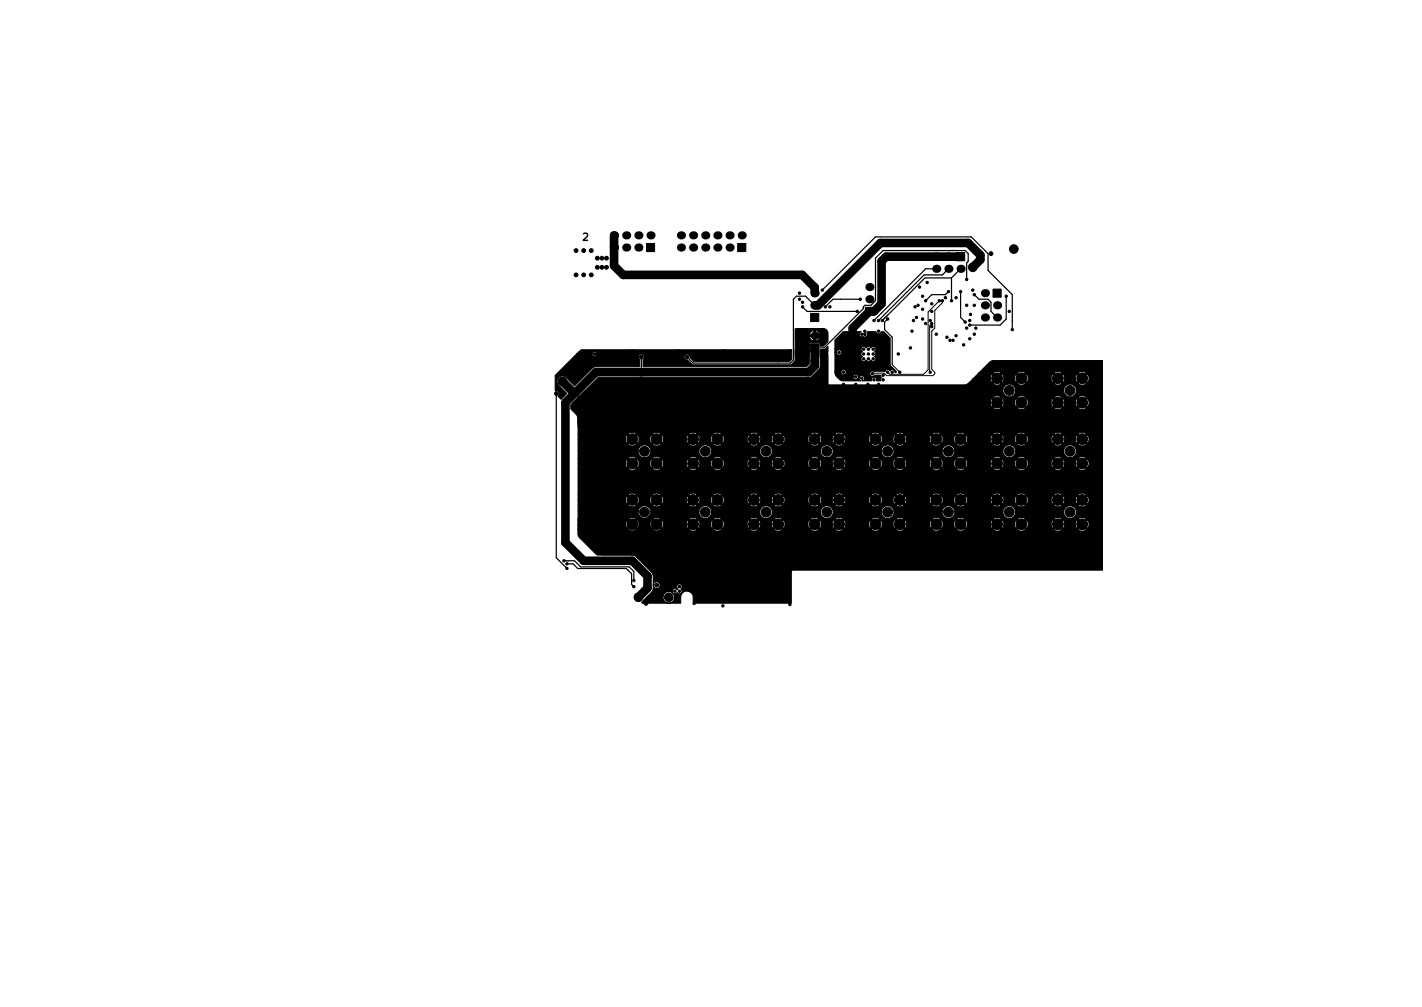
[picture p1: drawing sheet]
<svg xmlns="http://www.w3.org/2000/svg" width="297mm" height="210mm" viewBox="0 0 297 210" stroke-linecap="round" stroke-linejoin="round" font-family="sans-serif">
<defs><g id="words">
<text font-size="2.1" x="121.7" y="50.3">2</text>
</g></defs>
<g fill="#000" stroke="#000" stroke-width=".21">
<path d="M135 50.8h1.7v1.7h-1.7zM154.1 50.8h1.7v1.7h-1.7zM199.8 52.7h1.7v1.7h-1.7zM116 78.3l4.5-4.4h3.2a.48 .48 0 0 0 .6 .5 .48 .48 0 0 0 .2-.8 .48 .48 0 0 0-.8 .2l-3.2 .1 .6-.7 .7-.2h43.6v2l-.4 .5h-20.1l-.8-.8a.63 .63 0 0 0-.6-.8 .63 .63 0 0 0-.6 .7 .63 .63 0 0 0 .7 .6l1.2 1h20.3l1-.9v-2.3h3v3l-.7 .6h-34.1v-1.5a.63 .63 0 0 0 .2-1 .63 .63 0 0 0-1 0 .63 .63 0 0 0 .1 1v1.5l-9.6 .1-4 3.9-1.9-1.9-.5-.2-.6 .1-.6 .6v.9l2 2.1-1.2 1.2-.6-.7a.64 .64 0 0 0 .2-.8 .64 .64 0 0 0-.8-.3zM169.3 71.8h1.7v1.7h-1.7zM169.3 65.4h1.7v1.7h-1.7zM119.5 84.3l5.4-5.5h44.2l.6-.3 1.5-1.6 .1-3.9a1.29 1.29 0 0 1 1.7 1.2v8.9a1.2 1.2 0 0 1-1.2 1.2zM166.1 68.7l5.8-.1a1.01 1.01 0 0 1 1.1 1v1.7l-1 1h-.7v-.6l-.2-.1-2 .1v2.8h-2.4l-.6-.2v-3.9h3l.3 .6 .4 .2 .2-.1v-.8h.4v.8l.1 .1 .4-.2 .3-.6v-.1l-5.1 .1v-.7h3v.2h.9v-.8h.4v.8h.8a1.1 1.1 0 0 0-1-.9 1.1 1.1 0 0 0-1.1 .7h-3zM171.3 73h1l.7-.7v1a1.29 1.29 0 0 1-1.7 1.2zM176.1 69.2l3.8 .1a.58 .58 0 0 0-.4 .8 .58 .58 0 0 0 .9 .2 .61 .61 0 0 0 .7-.2 .61 .61 0 0 0 0-.7l.1-.2 1.8 .1a.55 .55 0 0 0 .5 .4 .55 .55 0 0 0 .6-.5h.5l1.3 1.4 .1 5.6 1.2 1.3v.3l-.3-.1a.55 .55 0 0 0-.4-.5 .55 .55 0 0 0-.6 .2l-.1-.1a.55 .55 0 0 0-.9 .3l-2.5-.1a.55 .55 0 0 0-.7 .3 .55 .55 0 0 0 .3 .7 .55 .55 0 0 0 .7-.2h1.2l.3 .5-.3 .3 .1 .4h-.9a.55 .55 0 0 0-.5-.7 .55 .55 0 0 0-.5 .7h-1.9a.55 .55 0 0 0 .3-.8 .55 .55 0 0 0-.9 0 .55 .55 0 0 0 .3 .8h-4l-.4-.2-.8-.7h3.5a.55 .55 0 0 0 .7 .6 .55 .55 0 0 0 .2-.9 .55 .55 0 0 0-.9 .2v.1h-3.5l-.2-.3-.1-.6h1.3a.55 .55 0 0 0 .7 .5 .55 .55 0 0 0 .2-.9 .55 .55 0 0 0-.9 .3l-1.3 .1v-4.2h.3a.55 .55 0 0 0 .8 .6 .55 .55 0 0 0 .1-.9 .55 .55 0 0 0-.9 .2l-.3 .1v-.6h5.5l.2 .5a.55 .55 0 0 0-.3 .5 .55 .55 0 0 0 .4 .5 .55 .55 0 0 0-.2 .9 .55 .55 0 0 0 .9-.2l.1 .2a.55 .55 0 0 0 .9-.2 .55 .55 0 0 0 .9 .2 .55 .55 0 0 0-.2-.9l.2-.1a.55 .55 0 0 0-.2-.9 .55 .55 0 0 0 .2-.9 .55 .55 0 0 0-.9 .2l-.1-.1a.55 .55 0 0 0-.9 .1l-.1-.1a.55 .55 0 0 0-.6-.2 .55 .55 0 0 0-.3 .5h-5.5v-1.9zM180.8 64.2h1.7v1.7h-1.7zM207.4 60.4h1.7v1.7h-1.7z"/>
<path d="M120.9 82.9h1a1.2 1.2 0 0 1 1.2 1.2v3.8a1.2 1.2 0 0 1-1.1 1.2 1.2 1.2 0 0 1-1.3-1.1v-.8l-.2-.5-1.3-1.3v-.9zM120.7 83l1.5-1.4h4.6a1.2 1.2 0 0 1 1.1 1.4l-.8 5.3-.3 .5-.7 .4-3.9 .8a1.2 1.2 0 0 1-1.5-1.1zM121 107.8l.5-.4 .4-.1h11.5a1.33 1.33 0 0 0 1.2 1 1.33 1.33 0 0 0 1.3-1h.9a1.16 1.16 0 0 1 1.2 1.1 1.15 1.15 0 0 0-1.7 0l1.1 1.1-1.1 1a1.15 1.15 0 0 0 1.7 0v8.5a1.25 1.25 0 0 1-1.5 1.2l-.4-.8-3.4-3.3-.6-.2h-7.4l-3.6-3.6-.3-.6v-1.2h10.4a1.15 1.15 0 0 0 1.7 0l-.8-.8-.9 .8h-10.4v-.9h9.9l.1 .5 .2 .2 .9-.8h.4l.8 .8 .2-.1 .2-.6h2.2l.2 .5 .2 .2 .8-.8-.8-.9-.3 .4-.1 .6h-2.2l-.1-.8-.3-.2-.8 .9h-.4l-.9-.9-.3 .4v.6h-9.9v-1.2h10.4l.9 .9 .8-.9a1.15 1.15 0 0 0-1.7 0h-10.4zM133.9 117.2l7.8-.9 .6 .2 3.2 2.3 .2 .6v.5l-1.2 3.9-.5-.3-.5-.1-.9 .4-.4 .7v1.4h-8.1v-.2l1.1-1.1h3.3a1.21 1.21 0 0 0 1.6 1.2 1.21 1.21 0 0 0 .4-2 1.21 1.21 0 0 0-2 .6v.2h-3.3l1.1-1.2h4.1a.55 .55 0 0 0 .4 .6 .55 .55 0 0 0 .6-.3 .55 .55 0 0 0 .9 .1 .55 .55 0 0 0-.1-.8 .55 .55 0 0 0 .1-.9 .55 .55 0 0 0-.8 0 .55 .55 0 0 0 .1 .9l-.2 .1a.55 .55 0 0 0-.6-.2 .55 .55 0 0 0-.4 .5h-4.1l.2-1.3a.7 .7 0 0 0 .9 .7 .7 .7 0 0 0 .2-1.1 .7 .7 0 0 0-1.1 .3v.1v-1.8l-.2-.7zM121.1 85l.9-.8h84.9l.1 .5 .2 .2 .9-.8h.4l.8 .8 .2-.1 .2-.6h2.2l.2 .5 .2 .2 .8-.8h.5l.8 .8 .2-.1 .2-.6h4.8l.1 .5 .2 .2 .9-.8h.4l.8 .8 .2-.1 .2-.6h2.2l.2 .5 .2 .2 .8-.8h.5l.8 .8 .3-.4v-.8l-.3-.5-.8 .9h-.5l-.8-.9-.3 .4-.1 .6h-2.2l-.1-.8-.3-.2-.8 .9h-.4l-.9-.9-.3 .4v.6h-4.8l-.2-.8-.2-.2-.8 .9h-.5l-.8-.9-.3 .4-.1 .6h-2.2l-.1-.8-.3-.2-.8 .9h-.4l-.9-.9-.3 .4v.6h-84.9l1.1-1.2h84.3l.9 .9 .8-.9h3.4l.9 .9 .8-.9h5.9l.9 .9 .8-.9h3.4l.9 .9 .8-.9-.4-.3-.5-.1-.6 .2-.2 .2h-3.4a1.15 1.15 0 0 0-1.7 0h-5.9l-.4-.3-.5-.1-.6 .2-.2 .2h-3.4a1.15 1.15 0 0 0-1.7 0h-84.3l1.6-1.6h84.8v.3a1.33 1.33 0 0 0 1.5 1.2 1.33 1.33 0 0 0 1.1-1.5h10.1v.3a1.33 1.33 0 0 0 2 1 1.33 1.33 0 0 0 0-2.3 1.33 1.33 0 0 0-2 1h-10.1v-.3a1.33 1.33 0 0 0-1.4-.9 1.33 1.33 0 0 0-1.2 1.2h-84.8l.9-.8 .7-.2h75.1l.9-.3h5.1a1.15 1.15 0 0 0 1.7 0h3.4l.4 .2 .6 .1 .5-.1 .2-.2h5.9a1.15 1.15 0 0 0 1.7 0h3.4l.4 .2 .6 .1 .5-.1 .2-.2-.8-.9-.9 .9h-3.4l-.8-.9-.9 .9h-5.9l-.8-.9-.9 .9h-3.4l-.8-.9-.9 .9h-5.1l.9-1h3.7l.1 .5 .2 .2 .9-.8h.4l.8 .8 .2-.1 .2-.6h2.2l.2 .5 .2 .2 .8-.8h.5l.8 .8 .2-.1 .2-.6h4.8l.1 .5 .2 .2 .9-.8h.4l.8 .8 .2-.1 .2-.6h2.2l.2 .5 .2 .2 .8-.8h.5l.8 .8a1.15 1.15 0 0 0 0-1.7l-.8 .9h-.5l-.8-.9-.3 .4-.1 .6h-2.2l-.1-.7-.3-.3-.8 .9h-.4l-.9-.9-.3 .4v.6h-4.8l-.2-.7-.2-.3-.8 .9h-.5l-.8-.9-.3 .4-.1 .6h-2.2l-.1-.7-.3-.3-.8 .9h-.4l-.9-.9-.3 .4v.6h-3.7l1.2-1.2h3l.9 .9 .8-.9h3.4l.9 .9 .8-.9h5.9l.9 .9 .8-.9h3.4l.9 .9 .8-.9a1.15 1.15 0 0 0-1.7 0h-3.4l-.4-.3h-.5l-.6 .1-.2 .2h-5.9a1.15 1.15 0 0 0-1.7 0h-3.4l-.4-.3h-.5l-.6 .1-.2 .2h-3l2.3-2.3 .6-.3h23v43.7h-64.7l-.3 .4v6.5h-20.5l-.1-1.7-.5-.6-.6-.2v-4.8l-.2-.5-.9-.9-.8-.2h-8l-1-.9-.6-.2h-6.4l-4.5-3.6-.4-.5v-.4v-.9h10.4l.4 .3 .6 .1 .5-.1 .2-.3h3.4a1.15 1.15 0 0 0 1.7 0h5.9l.4 .3 .6 .1 .5-.1 .2-.3h3.4a1.15 1.15 0 0 0 1.7 0h5.9l.4 .3 .6 .1 .5-.1 .2-.3h3.4a1.15 1.15 0 0 0 1.7 0h5.9l.4 .3 .6 .1 .5-.1 .2-.3h3.4a1.15 1.15 0 0 0 1.7 0h5.9l.4 .3 .6 .1 .5-.1 .2-.3h3.4a1.15 1.15 0 0 0 1.7 0h5.9l.4 .3 .6 .1 .5-.1 .2-.3h3.4a1.15 1.15 0 0 0 1.7 0h5.9l.4 .3 .6 .1 .5-.1 .2-.3h3.4a1.15 1.15 0 0 0 1.7 0h5.9l.4 .3 .6 .1 .5-.1 .2-.3h3.4a1.15 1.15 0 0 0 1.7 0l-.8-.8-.9 .8h-3.4l-.8-.8-.9 .8h-5.9l-.8-.8-.9 .8h-3.4l-.8-.8-.9 .8h-5.9l-.8-.8-.9 .8h-3.4l-.8-.8-.9 .8h-5.9l-.8-.8-.9 .8h-3.4l-.8-.8-.9 .8h-5.9l-.8-.8-.9 .8h-3.4l-.8-.8-.9 .8h-5.9l-.8-.8-.9 .8h-3.4l-.8-.8-.9 .8h-5.9l-.8-.8-.9 .8h-3.4l-.8-.8-.9 .8h-5.9l-.8-.8-.9 .8h-3.4l-.8-.8-.9 .8h-10.4v-.9h9.9l.1 .5 .2 .2 .9-.8h.4l.8 .8 .2-.1 .2-.6h2.2l.2 .5 .2 .2 .8-.8h.5l.8 .8 .2-.1 .2-.6h4.8l.1 .5 .2 .2 .9-.8h.4l.8 .8 .2-.1 .2-.6h2.2l.2 .5 .2 .2 .8-.8h.5l.8 .8 .2-.1 .2-.6h4.8l.1 .5 .2 .2 .9-.8h.4l.8 .8 .2-.1 .2-.6h2.2l.2 .5 .2 .2 .8-.8h.5l.8 .8 .2-.1 .2-.6h4.8l.1 .5 .2 .2 .9-.8h.4l.8 .8 .2-.1 .2-.6h2.2l.2 .5 .2 .2 .8-.8h.5l.8 .8 .2-.1 .2-.6h4.8l.1 .5 .2 .2 .9-.8h.4l.8 .8 .2-.1 .2-.6h2.2l.2 .5 .2 .2 .8-.8h.5l.8 .8 .2-.1 .2-.6h4.8l.1 .5 .2 .2 .9-.8h.4l.8 .8 .2-.1 .2-.6h2.2l.2 .5 .2 .2 .8-.8h.5l.8 .8 .2-.1 .2-.6h4.8l.1 .5 .2 .2 .9-.8h.4l.8 .8 .2-.1 .2-.6h2.2l.2 .5 .2 .2 .8-.8h.5l.8 .8 .2-.1 .2-.6h4.8l.1 .5 .2 .2 .9-.8h.4l.8 .8 .2-.1 .2-.6h2.2l.2 .5 .2 .2 .8-.8h.5l.8 .8 .3-.4v-.8l-.3-.5-.8 .9h-.5l-.8-.9-.3 .4-.1 .6h-2.2l-.1-.8-.3-.2-.8 .9h-.4l-.9-.9-.3 .4v.6h-4.8l-.2-.8-.2-.2-.8 .9h-.5l-.8-.9-.3 .4-.1 .6h-2.2l-.1-.8-.3-.2-.8 .9h-.4l-.9-.9-.3 .4v.6h-4.8l-.2-.8-.2-.2-.8 .9h-.5l-.8-.9-.3 .4-.1 .6h-2.2l-.1-.8-.3-.2-.8 .9h-.4l-.9-.9-.3 .4v.6h-4.8l-.2-.8-.2-.2-.8 .9h-.5l-.8-.9-.3 .4-.1 .6h-2.2l-.1-.8-.3-.2-.8 .9h-.4l-.9-.9-.3 .4v.6h-4.8l-.2-.8-.2-.2-.8 .9h-.5l-.8-.9-.3 .4-.1 .6h-2.2l-.1-.8-.3-.2-.8 .9h-.4l-.9-.9-.3 .4v.6h-4.8l-.2-.8-.2-.2-.8 .9h-.5l-.8-.9-.3 .4-.1 .6h-2.2l-.1-.8-.3-.2-.8 .9h-.4l-.9-.9-.3 .4v.6h-4.8l-.2-.8-.2-.2-.8 .9h-.5l-.8-.9-.3 .4-.1 .6h-2.2l-.1-.8-.3-.2-.8 .9h-.4l-.9-.9-.3 .4v.6h-4.8l-.2-.8-.2-.2-.8 .9h-.5l-.8-.9-.3 .4-.1 .6h-2.2l-.1-.8-.3-.2-.8 .9h-.4l-.9-.9-.3 .4v.6h-9.9v-1.2h10.4l.9 .9 .8-.9h3.4l.9 .9 .8-.9h5.9l.9 .9 .8-.9h3.4l.9 .9 .8-.9h5.9l.9 .9 .8-.9h3.4l.9 .9 .8-.9h5.9l.9 .9 .8-.9h3.4l.9 .9 .8-.9h5.9l.9 .9 .8-.9h3.4l.9 .9 .8-.9h5.9l.9 .9 .8-.9h3.4l.9 .9 .8-.9h5.9l.9 .9 .8-.9h3.4l.9 .9 .8-.9h5.9l.9 .9 .8-.9h3.4l.9 .9 .8-.9-.4-.3-.5-.1-.6 .2-.2 .2h-3.4a1.15 1.15 0 0 0-1.7 0h-5.9l-.4-.3-.5-.1-.6 .2-.2 .2h-3.4a1.15 1.15 0 0 0-1.7 0h-5.9l-.4-.3-.5-.1-.6 .2-.2 .2h-3.4a1.15 1.15 0 0 0-1.7 0h-5.9l-.4-.3-.5-.1-.6 .2-.2 .2h-3.4a1.15 1.15 0 0 0-1.7 0h-5.9l-.4-.3-.5-.1-.6 .2-.2 .2h-3.4a1.15 1.15 0 0 0-1.7 0h-5.9l-.4-.3-.5-.1-.6 .2-.2 .2h-3.4a1.15 1.15 0 0 0-1.7 0h-5.9l-.4-.3-.5-.1-.6 .2-.2 .2h-3.4a1.15 1.15 0 0 0-1.7 0h-5.9l-.4-.3-.5-.1-.6 .2-.2 .2h-3.4a1.15 1.15 0 0 0-1.7 0h-10.4v-1.6h12.5v.3a1.33 1.33 0 0 0 1.5 1.2 1.33 1.33 0 0 0 1.1-1.5h10.1v.3a1.33 1.33 0 0 0 1.5 1.2 1.33 1.33 0 0 0 1.1-1.5h10.1v.3a1.33 1.33 0 0 0 1.5 1.2 1.33 1.33 0 0 0 1.1-1.5h10.1v.3a1.33 1.33 0 0 0 1.5 1.2 1.33 1.33 0 0 0 1.1-1.5h10.1v.3a1.33 1.33 0 0 0 1.5 1.2 1.33 1.33 0 0 0 1.1-1.5h10.1v.3a1.33 1.33 0 0 0 1.5 1.2 1.33 1.33 0 0 0 1.1-1.5h10.1v.3a1.33 1.33 0 0 0 1.5 1.2 1.33 1.33 0 0 0 1.1-1.5h10.1v.3a1.33 1.33 0 0 0 2 1 1.33 1.33 0 0 0 0-2.3 1.33 1.33 0 0 0-2 1h-10.1v-.3a1.33 1.33 0 0 0-1.4-.9 1.33 1.33 0 0 0-1.2 1.2h-10.1v-.3a1.33 1.33 0 0 0-1.4-.9 1.33 1.33 0 0 0-1.2 1.2h-10.1v-.3a1.33 1.33 0 0 0-1.4-.9 1.33 1.33 0 0 0-1.2 1.2h-10.1v-.3a1.33 1.33 0 0 0-1.4-.9 1.33 1.33 0 0 0-1.2 1.2h-10.1v-.3a1.33 1.33 0 0 0-1.4-.9 1.33 1.33 0 0 0-1.2 1.2h-10.1v-.3a1.33 1.33 0 0 0-1.4-.9 1.33 1.33 0 0 0-1.2 1.2h-10.1v-.3a1.33 1.33 0 0 0-1.4-.9 1.33 1.33 0 0 0-1.2 1.2h-12.5v-1.3h10.4l.4 .2 .6 .1 .5-.1 .2-.2h3.4a1.15 1.15 0 0 0 1.7 0h5.9l.4 .2 .6 .1 .5-.1 .2-.2h3.4a1.15 1.15 0 0 0 1.7 0h5.9l.4 .2 .6 .1 .5-.1 .2-.2h3.4a1.15 1.15 0 0 0 1.7 0h5.9l.4 .2 .6 .1 .5-.1 .2-.2h3.4a1.15 1.15 0 0 0 1.7 0h5.9l.4 .2 .6 .1 .5-.1 .2-.2h3.4a1.15 1.15 0 0 0 1.7 0h5.9l.4 .2 .6 .1 .5-.1 .2-.2h3.4a1.15 1.15 0 0 0 1.7 0h5.9l.4 .2 .6 .1 .5-.1 .2-.2h3.4a1.15 1.15 0 0 0 1.7 0h5.9l.4 .2 .6 .1 .5-.1 .2-.2h3.4a1.15 1.15 0 0 0 1.7 0l-.8-.9-.9 .9h-3.4l-.8-.9-.9 .9h-5.9l-.8-.9-.9 .9h-3.4l-.8-.9-.9 .9h-5.9l-.8-.9-.9 .9h-3.4l-.8-.9-.9 .9h-5.9l-.8-.9-.9 .9h-3.4l-.8-.9-.9 .9h-5.9l-.8-.9-.9 .9h-3.4l-.8-.9-.9 .9h-5.9l-.8-.9-.9 .9h-3.4l-.8-.9-.9 .9h-5.9l-.8-.9-.9 .9h-3.4l-.8-.9-.9 .9h-5.9l-.8-.9-.9 .9h-3.4l-.8-.9-.9 .9h-10.4v-1h9.9l.1 .5 .2 .2 .9-.8h.4l.8 .8 .2-.1 .2-.6h2.2l.2 .5 .2 .2 .8-.8h.5l.8 .8 .2-.1 .2-.6h4.8l.1 .5 .2 .2 .9-.8h.4l.8 .8 .2-.1 .2-.6h2.2l.2 .5 .2 .2 .8-.8h.5l.8 .8 .2-.1 .2-.6h4.8l.1 .5 .2 .2 .9-.8h.4l.8 .8 .2-.1 .2-.6h2.2l.2 .5 .2 .2 .8-.8h.5l.8 .8 .2-.1 .2-.6h4.8l.1 .5 .2 .2 .9-.8h.4l.8 .8 .2-.1 .2-.6h2.2l.2 .5 .2 .2 .8-.8h.5l.8 .8 .2-.1 .2-.6h4.8l.1 .5 .2 .2 .9-.8h.4l.8 .8 .2-.1 .2-.6h2.2l.2 .5 .2 .2 .8-.8h.5l.8 .8 .2-.1 .2-.6h4.8l.1 .5 .2 .2 .9-.8h.4l.8 .8 .2-.1 .2-.6h2.2l.2 .5 .2 .2 .8-.8h.5l.8 .8 .2-.1 .2-.6h4.8l.1 .5 .2 .2 .9-.8h.4l.8 .8 .2-.1 .2-.6h2.2l.2 .5 .2 .2 .8-.8h.5l.8 .8 .2-.1 .2-.6h4.8l.1 .5 .2 .2 .9-.8h.4l.8 .8 .2-.1 .2-.6h2.2l.2 .5 .2 .2 .8-.8h.5l.8 .8 .3-.4v-.8l-.3-.5-.8 .9h-.5l-.8-.9-.3 .4-.1 .6h-2.2l-.1-.7-.3-.3-.8 .9h-.4l-.9-.9-.3 .4v.6h-4.8l-.2-.7-.2-.3-.8 .9h-.5l-.8-.9-.3 .4-.1 .6h-2.2l-.1-.7-.3-.3-.8 .9h-.4l-.9-.9-.3 .4v.6h-4.8l-.2-.7-.2-.3-.8 .9h-.5l-.8-.9-.3 .4-.1 .6h-2.2l-.1-.7-.3-.3-.8 .9h-.4l-.9-.9-.3 .4v.6h-4.8l-.2-.7-.2-.3-.8 .9h-.5l-.8-.9-.3 .4-.1 .6h-2.2l-.1-.7-.3-.3-.8 .9h-.4l-.9-.9-.3 .4v.6h-4.8l-.2-.7-.2-.3-.8 .9h-.5l-.8-.9-.3 .4-.1 .6h-2.2l-.1-.7-.3-.3-.8 .9h-.4l-.9-.9-.3 .4v.6h-4.8l-.2-.7-.2-.3-.8 .9h-.5l-.8-.9-.3 .4-.1 .6h-2.2l-.1-.7-.3-.3-.8 .9h-.4l-.9-.9-.3 .4v.6h-4.8l-.2-.7-.2-.3-.8 .9h-.5l-.8-.9-.3 .4-.1 .6h-2.2l-.1-.7-.3-.3-.8 .9h-.4l-.9-.9-.3 .4v.6h-4.8l-.2-.7-.2-.3-.8 .9h-.5l-.8-.9-.3 .4-.1 .6h-2.2l-.1-.7-.3-.3-.8 .9h-.4l-.9-.9-.3 .4v.6h-9.9v-1.2h10.4l.9 .9 .8-.9h3.4l.9 .9 .8-.9h5.9l.9 .9 .8-.9h3.4l.9 .9 .8-.9h5.9l.9 .9 .8-.9h3.4l.9 .9 .8-.9h5.9l.9 .9 .8-.9h3.4l.9 .9 .8-.9h5.9l.9 .9 .8-.9h3.4l.9 .9 .8-.9h5.9l.9 .9 .8-.9h3.4l.9 .9 .8-.9h5.9l.9 .9 .8-.9h3.4l.9 .9 .8-.9h5.9l.9 .9 .8-.9h3.4l.9 .9 .8-.9-.4-.3h-.5l-.6 .1-.2 .2h-3.4a1.15 1.15 0 0 0-1.7 0h-5.9l-.4-.3h-.5l-.6 .1-.2 .2h-3.4a1.15 1.15 0 0 0-1.7 0h-5.9l-.4-.3h-.5l-.6 .1-.2 .2h-3.4a1.15 1.15 0 0 0-1.7 0h-5.9l-.4-.3h-.5l-.6 .1-.2 .2h-3.4a1.15 1.15 0 0 0-1.7 0h-5.9l-.4-.3h-.5l-.6 .1-.2 .2h-3.4a1.15 1.15 0 0 0-1.7 0h-5.9l-.4-.3h-.5l-.6 .1-.2 .2h-3.4a1.15 1.15 0 0 0-1.7 0h-5.9l-.4-.3h-.5l-.6 .1-.2 .2h-3.4a1.15 1.15 0 0 0-1.7 0h-5.9l-.4-.3h-.5l-.6 .1-.2 .2h-3.4a1.15 1.15 0 0 0-1.7 0h-10.4v-5.5h10.4l.4 .3 .6 .1 .5-.1 .2-.3h3.4a1.15 1.15 0 0 0 1.7 0h5.9l.4 .3 .6 .1 .5-.1 .2-.3h3.4a1.15 1.15 0 0 0 1.7 0h5.9l.4 .3 .6 .1 .5-.1 .2-.3h3.4a1.15 1.15 0 0 0 1.7 0h5.9l.4 .3 .6 .1 .5-.1 .2-.3h3.4a1.15 1.15 0 0 0 1.7 0h5.9l.4 .3 .6 .1 .5-.1 .2-.3h3.4a1.15 1.15 0 0 0 1.7 0h5.9l.4 .3 .6 .1 .5-.1 .2-.3h3.4a1.15 1.15 0 0 0 1.7 0h5.9l.4 .3 .6 .1 .5-.1 .2-.3h3.4a1.15 1.15 0 0 0 1.7 0h5.9l.4 .3 .6 .1 .5-.1 .2-.3h3.4a1.15 1.15 0 0 0 1.7 0l-.8-.8-.9 .8h-3.4l-.8-.8-.9 .8h-5.9l-.8-.8-.9 .8h-3.4l-.8-.8-.9 .8h-5.9l-.8-.8-.9 .8h-3.4l-.8-.8-.9 .8h-5.9l-.8-.8-.9 .8h-3.4l-.8-.8-.9 .8h-5.9l-.8-.8-.9 .8h-3.4l-.8-.8-.9 .8h-5.9l-.8-.8-.9 .8h-3.4l-.8-.8-.9 .8h-5.9l-.8-.8-.9 .8h-3.4l-.8-.8-.9 .8h-5.9l-.8-.8-.9 .8h-3.4l-.8-.8-.9 .8h-10.4v-.9h9.9l.1 .5 .2 .2 .9-.8h.4l.8 .8 .2-.1 .2-.6h2.2l.2 .5 .2 .2 .8-.8h.5l.8 .8 .2-.1 .2-.6h4.8l.1 .5 .2 .2 .9-.8h.4l.8 .8 .2-.1 .2-.6h2.2l.2 .5 .2 .2 .8-.8h.5l.8 .8 .2-.1 .2-.6h4.8l.1 .5 .2 .2 .9-.8h.4l.8 .8 .2-.1 .2-.6h2.2l.2 .5 .2 .2 .8-.8h.5l.8 .8 .2-.1 .2-.6h4.8l.1 .5 .2 .2 .9-.8h.4l.8 .8 .2-.1 .2-.6h2.2l.2 .5 .2 .2 .8-.8h.5l.8 .8 .2-.1 .2-.6h4.8l.1 .5 .2 .2 .9-.8h.4l.8 .8 .2-.1 .2-.6h2.2l.2 .5 .2 .2 .8-.8h.5l.8 .8 .2-.1 .2-.6h4.8l.1 .5 .2 .2 .9-.8h.4l.8 .8 .2-.1 .2-.6h2.2l.2 .5 .2 .2 .8-.8h.5l.8 .8 .2-.1 .2-.6h4.8l.1 .5 .2 .2 .9-.8h.4l.8 .8 .2-.1 .2-.6h2.2l.2 .5 .2 .2 .8-.8h.5l.8 .8 .2-.1 .2-.6h4.8l.1 .5 .2 .2 .9-.8h.4l.8 .8 .2-.1 .2-.6h2.2l.2 .5 .2 .2 .8-.8h.5l.8 .8 .3-.4v-.8l-.3-.5-.8 .9h-.5l-.8-.9-.3 .4-.1 .6h-2.2l-.1-.8-.3-.2-.8 .9h-.4l-.9-.9-.3 .4v.6h-4.8l-.2-.8-.2-.2-.8 .9h-.5l-.8-.9-.3 .4-.1 .6h-2.2l-.1-.8-.3-.2-.8 .9h-.4l-.9-.9-.3 .4v.6h-4.8l-.2-.8-.2-.2-.8 .9h-.5l-.8-.9-.3 .4-.1 .6h-2.2l-.1-.8-.3-.2-.8 .9h-.4l-.9-.9-.3 .4v.6h-4.8l-.2-.8-.2-.2-.8 .9h-.5l-.8-.9-.3 .4-.1 .6h-2.2l-.1-.8-.3-.2-.8 .9h-.4l-.9-.9-.3 .4v.6h-4.8l-.2-.8-.2-.2-.8 .9h-.5l-.8-.9-.3 .4-.1 .6h-2.2l-.1-.8-.3-.2-.8 .9h-.4l-.9-.9-.3 .4v.6h-4.8l-.2-.8-.2-.2-.8 .9h-.5l-.8-.9-.3 .4-.1 .6h-2.2l-.1-.8-.3-.2-.8 .9h-.4l-.9-.9-.3 .4v.6h-4.8l-.2-.8-.2-.2-.8 .9h-.5l-.8-.9-.3 .4-.1 .6h-2.2l-.1-.8-.3-.2-.8 .9h-.4l-.9-.9-.3 .4v.6h-4.8l-.2-.8-.2-.2-.8 .9h-.5l-.8-.9-.3 .4-.1 .6h-2.2l-.1-.8-.3-.2-.8 .9h-.4l-.9-.9-.3 .4v.6h-9.9v-1.2h10.4l.9 .9 .8-.9h3.4l.9 .9 .8-.9h5.9l.9 .9 .8-.9h3.4l.9 .9 .8-.9h5.9l.9 .9 .8-.9h3.4l.9 .9 .8-.9h5.9l.9 .9 .8-.9h3.4l.9 .9 .8-.9h5.9l.9 .9 .8-.9h3.4l.9 .9 .8-.9h5.9l.9 .9 .8-.9h3.4l.9 .9 .8-.9h5.9l.9 .9 .8-.9h3.4l.9 .9 .8-.9h5.9l.9 .9 .8-.9h3.4l.9 .9 .8-.9-.4-.3-.5-.1-.6 .2-.2 .2h-3.4a1.15 1.15 0 0 0-1.7 0h-5.9l-.4-.3-.5-.1-.6 .2-.2 .2h-3.4a1.15 1.15 0 0 0-1.7 0h-5.9l-.4-.3-.5-.1-.6 .2-.2 .2h-3.4a1.15 1.15 0 0 0-1.7 0h-5.9l-.4-.3-.5-.1-.6 .2-.2 .2h-3.4a1.15 1.15 0 0 0-1.7 0h-5.9l-.4-.3-.5-.1-.6 .2-.2 .2h-3.4a1.15 1.15 0 0 0-1.7 0h-5.9l-.4-.3-.5-.1-.6 .2-.2 .2h-3.4a1.15 1.15 0 0 0-1.7 0h-5.9l-.4-.3-.5-.1-.6 .2-.2 .2h-3.4a1.15 1.15 0 0 0-1.7 0h-5.9l-.4-.3-.5-.1-.6 .2-.2 .2h-3.4a1.15 1.15 0 0 0-1.7 0h-10.4v-1.6h12.5v.3a1.33 1.33 0 0 0 1.5 1.2 1.33 1.33 0 0 0 1.1-1.5h10.1v.3a1.33 1.33 0 0 0 1.5 1.2 1.33 1.33 0 0 0 1.1-1.5h10.1v.3a1.33 1.33 0 0 0 1.5 1.2 1.33 1.33 0 0 0 1.1-1.5h10.1v.3a1.33 1.33 0 0 0 1.5 1.2 1.33 1.33 0 0 0 1.1-1.5h10.1v.3a1.33 1.33 0 0 0 1.5 1.2 1.33 1.33 0 0 0 1.1-1.5h10.1v.3a1.33 1.33 0 0 0 1.5 1.2 1.33 1.33 0 0 0 1.1-1.5h10.1v.3a1.33 1.33 0 0 0 1.5 1.2 1.33 1.33 0 0 0 1.1-1.5h10.1v.3a1.33 1.33 0 0 0 2 1 1.33 1.33 0 0 0 0-2.3 1.33 1.33 0 0 0-2 1h-10.1v-.3a1.33 1.33 0 0 0-1.4-.9 1.33 1.33 0 0 0-1.2 1.2h-10.1v-.3a1.33 1.33 0 0 0-1.4-.9 1.33 1.33 0 0 0-1.2 1.2h-10.1v-.3a1.33 1.33 0 0 0-1.4-.9 1.33 1.33 0 0 0-1.2 1.2h-10.1v-.3a1.33 1.33 0 0 0-1.4-.9 1.33 1.33 0 0 0-1.2 1.2h-10.1v-.3a1.33 1.33 0 0 0-1.4-.9 1.33 1.33 0 0 0-1.2 1.2h-10.1v-.3a1.33 1.33 0 0 0-1.4-.9 1.33 1.33 0 0 0-1.2 1.2h-10.1v-.3a1.33 1.33 0 0 0-1.4-.9 1.33 1.33 0 0 0-1.2 1.2h-12.5v-1.3h10.4l.4 .2 .6 .1 .5-.1 .2-.2h3.4a1.15 1.15 0 0 0 1.7 0h5.9l.4 .2 .6 .1 .5-.1 .2-.2h3.4a1.15 1.15 0 0 0 1.7 0h5.9l.4 .2 .6 .1 .5-.1 .2-.2h3.4a1.15 1.15 0 0 0 1.7 0h5.9l.4 .2 .6 .1 .5-.1 .2-.2h3.4a1.15 1.15 0 0 0 1.7 0h5.9l.4 .2 .6 .1 .5-.1 .2-.2h3.4a1.15 1.15 0 0 0 1.7 0h5.9l.4 .2 .6 .1 .5-.1 .2-.2h3.4a1.15 1.15 0 0 0 1.7 0h5.9l.4 .2 .6 .1 .5-.1 .2-.2h3.4a1.15 1.15 0 0 0 1.7 0h5.9l.4 .2 .6 .1 .5-.1 .2-.2h3.4a1.15 1.15 0 0 0 1.7 0l-.8-.9-.9 .9h-3.4l-.8-.9-.9 .9h-5.9l-.8-.9-.9 .9h-3.4l-.8-.9-.9 .9h-5.9l-.8-.9-.9 .9h-3.4l-.8-.9-.9 .9h-5.9l-.8-.9-.9 .9h-3.4l-.8-.9-.9 .9h-5.9l-.8-.9-.9 .9h-3.4l-.8-.9-.9 .9h-5.9l-.8-.9-.9 .9h-3.4l-.8-.9-.9 .9h-5.9l-.8-.9-.9 .9h-3.4l-.8-.9-.9 .9h-5.9l-.8-.9-.9 .9h-3.4l-.8-.9-.9 .9h-10.4v-1h9.9l.1 .5 .2 .2 .9-.8h.4l.8 .8 .2-.1 .2-.6h2.2l.2 .5 .2 .2 .8-.8h.5l.8 .8 .2-.1 .2-.6h4.8l.1 .5 .2 .2 .9-.8h.4l.8 .8 .2-.1 .2-.6h2.2l.2 .5 .2 .2 .8-.8h.5l.8 .8 .2-.1 .2-.6h4.8l.1 .5 .2 .2 .9-.8h.4l.8 .8 .2-.1 .2-.6h2.2l.2 .5 .2 .2 .8-.8h.5l.8 .8 .2-.1 .2-.6h4.8l.1 .5 .2 .2 .9-.8h.4l.8 .8 .2-.1 .2-.6h2.2l.2 .5 .2 .2 .8-.8h.5l.8 .8 .2-.1 .2-.6h4.8l.1 .5 .2 .2 .9-.8h.4l.8 .8 .2-.1 .2-.6h2.2l.2 .5 .2 .2 .8-.8h.5l.8 .8 .2-.1 .2-.6h4.8l.1 .5 .2 .2 .9-.8h.4l.8 .8 .2-.1 .2-.6h2.2l.2 .5 .2 .2 .8-.8h.5l.8 .8 .2-.1 .2-.6h4.8l.1 .5 .2 .2 .9-.8h.4l.8 .8 .2-.1 .2-.6h2.2l.2 .5 .2 .2 .8-.8h.5l.8 .8 .2-.1 .2-.6h4.8l.1 .5 .2 .2 .9-.8h.4l.8 .8 .2-.1 .2-.6h2.2l.2 .5 .2 .2 .8-.8h.5l.8 .8 .3-.4v-.8l-.3-.5-.8 .9h-.5l-.8-.9-.3 .4-.1 .6h-2.2l-.1-.7-.3-.3-.8 .9h-.4l-.9-.9-.3 .4v.6h-4.8l-.2-.7-.2-.3-.8 .9h-.5l-.8-.9-.3 .4-.1 .6h-2.2l-.1-.7-.3-.3-.8 .9h-.4l-.9-.9-.3 .4v.6h-4.8l-.2-.7-.2-.3-.8 .9h-.5l-.8-.9-.3 .4-.1 .6h-2.2l-.1-.7-.3-.3-.8 .9h-.4l-.9-.9-.3 .4v.6h-4.8l-.2-.7-.2-.3-.8 .9h-.5l-.8-.9-.3 .4-.1 .6h-2.2l-.1-.7-.3-.3-.8 .9h-.4l-.9-.9-.3 .4v.6h-4.8l-.2-.7-.2-.3-.8 .9h-.5l-.8-.9-.3 .4-.1 .6h-2.2l-.1-.7-.3-.3-.8 .9h-.4l-.9-.9-.3 .4v.6h-4.8l-.2-.7-.2-.3-.8 .9h-.5l-.8-.9-.3 .4-.1 .6h-2.2l-.1-.7-.3-.3-.8 .9h-.4l-.9-.9-.3 .4v.6h-4.8l-.2-.7-.2-.3-.8 .9h-.5l-.8-.9-.3 .4-.1 .6h-2.2l-.1-.7-.3-.3-.8 .9h-.4l-.9-.9-.3 .4v.6h-4.8l-.2-.7-.2-.3-.8 .9h-.5l-.8-.9-.3 .4-.1 .6h-2.2l-.1-.7-.3-.3-.8 .9h-.4l-.9-.9-.3 .4v.6h-9.9v-1.2h10.4l.9 .9 .8-.9h3.4l.9 .9 .8-.9h5.9l.9 .9 .8-.9h3.4l.9 .9 .8-.9h5.9l.9 .9 .8-.9h3.4l.9 .9 .8-.9h5.9l.9 .9 .8-.9h3.4l.9 .9 .8-.9h5.9l.9 .9 .8-.9h3.4l.9 .9 .8-.9h5.9l.9 .9 .8-.9h3.4l.9 .9 .8-.9h5.9l.9 .9 .8-.9h3.4l.9 .9 .8-.9h5.9l.9 .9 .8-.9h3.4l.9 .9 .8-.9-.4-.3h-.5l-.6 .1-.2 .2h-3.4a1.15 1.15 0 0 0-1.7 0h-5.9l-.4-.3h-.5l-.6 .1-.2 .2h-3.4a1.15 1.15 0 0 0-1.7 0h-5.9l-.4-.3h-.5l-.6 .1-.2 .2h-3.4a1.15 1.15 0 0 0-1.7 0h-5.9l-.4-.3h-.5l-.6 .1-.2 .2h-3.4a1.15 1.15 0 0 0-1.7 0h-5.9l-.4-.3h-.5l-.6 .1-.2 .2h-3.4a1.15 1.15 0 0 0-1.7 0h-5.9l-.4-.3h-.5l-.6 .1-.2 .2h-3.4a1.15 1.15 0 0 0-1.7 0h-5.9l-.4-.3h-.5l-.6 .1-.2 .2h-3.4a1.15 1.15 0 0 0-1.7 0h-5.9l-.4-.3h-.5l-.6 .1-.2 .2h-3.4a1.15 1.15 0 0 0-1.7 0h-10.4v-5.2l.2-.3h86.4l.4 .3 .6 .1 .5-.1 .2-.3h3.4a1.15 1.15 0 0 0 1.7 0h5.9l.4 .3 .6 .1 .5-.1 .2-.3h3.4a1.15 1.15 0 0 0 1.7 0l-.8-.8-.9 .8h-3.4l-.8-.8-.9 .8h-5.9l-.8-.8-.9 .8h-3.4l-.8-.8-.9 .8h-86.4z"/>
<circle cx="120.3" cy="52.3" r=".4"/>
<circle cx="120.3" cy="57.4" r=".4"/>
<circle cx="121.9" cy="52.3" r=".4"/>
<circle cx="121.9" cy="57.4" r=".4"/>
<circle cx="123.5" cy="57.4" r=".4"/>
<circle cx="123.5" cy="52.3" r=".4"/>
<circle cx="124.8" cy="53.9" r=".4"/>
<circle cx="124.8" cy="55.8" r=".4"/>
<circle cx="125.7" cy="55.8" r=".4"/>
<circle cx="125.7" cy="53.9" r=".4"/>
<circle cx="126.7" cy="55.8" r=".4"/>
<circle cx="126.7" cy="53.9" r=".4"/>
<circle cx="192.1" cy="59.9" r=".25"/>
<circle cx="193.7" cy="59" r=".25"/>
<circle cx="201.9" cy="58.4" r=".25"/>
<circle cx="203.2" cy="55.8" r=".9"/>
<circle cx="207" cy="53" r=".4"/>
<circle cx="211.8" cy="52" r=".9"/>
<circle cx="117.5" cy="79.6" r=".9"/>
<circle cx="121.6" cy="75.5" r=".9"/>
<circle cx="121.6" cy="73.3" r=".25"/>
<circle cx="124.1" cy="73.9" r=".25"/>
<circle cx="132.1" cy="73.3" r=".25"/>
<circle cx="132.1" cy="74.5" r=".4"/>
<circle cx="134" cy="74.5" r=".4"/>
<circle cx="141.6" cy="73.3" r=".25"/>
<circle cx="141.6" cy="74.5" r=".4"/>
<circle cx="143.5" cy="74.5" r=".4"/>
<circle cx="151.1" cy="73.3" r=".25"/>
<circle cx="151.1" cy="74.5" r=".4"/>
<circle cx="165.1" cy="73.3" r=".25"/>
<circle cx="167" cy="61.2" r=".25"/>
<circle cx="167" cy="62.5" r=".25"/>
<circle cx="167.6" cy="63.1" r=".25"/>
<circle cx="167.6" cy="64.1" r=".25"/>
<circle cx="171.8" cy="60.6" r=".25"/>
<circle cx="172.4" cy="64.1" r=".25"/>
<circle cx="172.4" cy="73.9" r=".4"/>
<circle cx="172.4" cy="70.4" r=".4"/>
<circle cx="172.4" cy="75.2" r=".4"/>
<circle cx="173.4" cy="64.1" r=".25"/>
<circle cx="175.3" cy="73.6" r=".25"/>
<circle cx="176.2" cy="77.7" r=".25"/>
<circle cx="177.5" cy="73.6" r=".25"/>
<circle cx="177.5" cy="75.5" r=".25"/>
<circle cx="178.8" cy="78.7" r=".25"/>
<circle cx="179.1" cy="65" r=".25"/>
<circle cx="179.7" cy="62.5" r=".25"/>
<circle cx="180" cy="79" r=".25"/>
<circle cx="180" cy="69.8" r=".25"/>
<circle cx="180.4" cy="73.9" r=".25"/>
<circle cx="180.4" cy="74.9" r=".25"/>
<circle cx="180.4" cy="72.9" r=".25"/>
<circle cx="180.6" cy="69.8" r=".25"/>
<circle cx="180.6" cy="69.2" r=".25"/>
<circle cx="181.3" cy="78" r=".25"/>
<circle cx="181.4" cy="73.9" r=".25"/>
<circle cx="181.4" cy="74.9" r=".25"/>
<circle cx="181.4" cy="72.9" r=".25"/>
<circle cx="182.2" cy="78" r=".25"/>
<circle cx="182.4" cy="73.9" r=".25"/>
<circle cx="182.4" cy="74.9" r=".25"/>
<circle cx="182.4" cy="72.9" r=".25"/>
<circle cx="182.6" cy="79.3" r=".25"/>
<circle cx="182.6" cy="66.9" r=".25"/>
<circle cx="183.5" cy="66.9" r=".25"/>
<circle cx="183.5" cy="69.1" r=".25"/>
<circle cx="184.3" cy="66.9" r=".25"/>
<circle cx="184.5" cy="79.3" r=".25"/>
<circle cx="184.5" cy="78.4" r=".25"/>
<circle cx="185.4" cy="77.7" r=".25"/>
<circle cx="185.4" cy="73.9" r=".25"/>
<circle cx="185.4" cy="66.6" r=".25"/>
<circle cx="186.4" cy="77.7" r=".25"/>
<circle cx="187.6" cy="73.9" r=".25"/>
<circle cx="188" cy="77.7" r=".25"/>
<circle cx="190.2" cy="72.6" r=".25"/>
<circle cx="190.5" cy="69.1" r=".25"/>
<circle cx="190.8" cy="66.9" r=".25"/>
<circle cx="191.1" cy="64.1" r=".25"/>
<circle cx="191.5" cy="66.3" r=".25"/>
<circle cx="191.8" cy="63.7" r=".25"/>
<circle cx="192.7" cy="61.8" r=".25"/>
<circle cx="192.7" cy="66.6" r=".25"/>
<circle cx="192.7" cy="64.6" r=".25"/>
<circle cx="193.4" cy="67.6" r=".25"/>
<circle cx="193.4" cy="62.8" r=".25"/>
<circle cx="194.3" cy="66.9" r=".25"/>
<circle cx="194.3" cy="77.7" r=".25"/>
<circle cx="194.6" cy="67.6" r=".25"/>
<circle cx="194.6" cy="68.2" r=".25"/>
<circle cx="194.6" cy="63.4" r=".25"/>
<circle cx="194.6" cy="65" r=".25"/>
<circle cx="195.6" cy="69.8" r=".25"/>
<circle cx="196.2" cy="62.8" r=".25"/>
<circle cx="196.8" cy="62.8" r=".25"/>
<circle cx="197.5" cy="62.2" r=".25"/>
<circle cx="197.8" cy="70.4" r=".25"/>
<circle cx="198.1" cy="60.9" r=".25"/>
<circle cx="198.4" cy="71.1" r=".25"/>
<circle cx="198.8" cy="62.8" r=".25"/>
<circle cx="199.1" cy="71.1" r=".25"/>
<circle cx="199.7" cy="70.1" r=".25"/>
<circle cx="199.7" cy="62.2" r=".25"/>
<circle cx="200.7" cy="60.9" r=".25"/>
<circle cx="201.3" cy="72" r=".25"/>
<circle cx="201.6" cy="67.2" r=".25"/>
<circle cx="201.9" cy="63.7" r=".25"/>
<circle cx="201.9" cy="68.5" r=".25"/>
<circle cx="202.6" cy="66.9" r=".25"/>
<circle cx="202.6" cy="67.9" r=".25"/>
<circle cx="202.6" cy="70.7" r=".25"/>
<circle cx="202.7" cy="65.7" r=".25"/>
<circle cx="203.2" cy="60.6" r=".25"/>
<circle cx="203.5" cy="69.8" r=".25"/>
<circle cx="203.5" cy="63.7" r=".25"/>
<circle cx="203.5" cy="61.5" r=".25"/>
<circle cx="203.8" cy="68.5" r=".25"/>
<circle cx="208.3" cy="79" r="1.12"/>
<circle cx="210.2" cy="61.8" r=".25"/>
<circle cx="210.8" cy="65" r=".25"/>
<circle cx="211.5" cy="68.8" r=".25"/>
<circle cx="213.4" cy="79" r="1.12"/>
<circle cx="221" cy="79" r="1.12"/>
<circle cx="226.1" cy="79" r="1.12"/>
<circle cx="116.2" cy="82.2" r=".4"/>
<circle cx="132.1" cy="96.8" r="1.12"/>
<circle cx="132.1" cy="91.7" r="1.12"/>
<circle cx="134.6" cy="94.2" r="1.02"/>
<circle cx="137.2" cy="96.8" r="1.12"/>
<circle cx="137.2" cy="91.7" r="1.12"/>
<circle cx="144.8" cy="91.7" r="1.12"/>
<circle cx="144.8" cy="96.8" r="1.12"/>
<circle cx="147.3" cy="94.2" r="1.02"/>
<circle cx="149.9" cy="96.8" r="1.12"/>
<circle cx="149.9" cy="91.7" r="1.12"/>
<circle cx="157.5" cy="96.8" r="1.12"/>
<circle cx="157.5" cy="91.7" r="1.12"/>
<circle cx="160" cy="94.2" r="1.02"/>
<circle cx="162.6" cy="96.8" r="1.12"/>
<circle cx="162.6" cy="91.7" r="1.12"/>
<circle cx="170.2" cy="96.8" r="1.12"/>
<circle cx="170.2" cy="91.7" r="1.12"/>
<circle cx="172.7" cy="94.2" r="1.02"/>
<circle cx="175.3" cy="96.8" r="1.12"/>
<circle cx="175.3" cy="91.7" r="1.12"/>
<circle cx="176.2" cy="80.3" r=".25"/>
<circle cx="178.8" cy="80.3" r=".25"/>
<circle cx="181.3" cy="80.3" r=".25"/>
<circle cx="182.9" cy="96.8" r="1.12"/>
<circle cx="182.9" cy="91.7" r="1.12"/>
<circle cx="183.5" cy="80.3" r=".25"/>
<circle cx="185.4" cy="94.2" r="1.02"/>
<circle cx="188" cy="91.7" r="1.12"/>
<circle cx="188" cy="96.8" r="1.12"/>
<circle cx="195.6" cy="96.8" r="1.12"/>
<circle cx="195.6" cy="91.7" r="1.12"/>
<circle cx="198.1" cy="94.2" r="1.02"/>
<circle cx="200.7" cy="91.7" r="1.12"/>
<circle cx="200.7" cy="96.8" r="1.12"/>
<circle cx="208.3" cy="91.7" r="1.12"/>
<circle cx="208.3" cy="96.8" r="1.12"/>
<circle cx="208.3" cy="84.1" r="1.12"/>
<circle cx="210.8" cy="94.2" r="1.02"/>
<circle cx="210.8" cy="81.5" r="1.02"/>
<circle cx="213.4" cy="96.8" r="1.12"/>
<circle cx="213.4" cy="91.7" r="1.12"/>
<circle cx="213.4" cy="84.1" r="1.12"/>
<circle cx="221" cy="91.7" r="1.12"/>
<circle cx="221" cy="84.1" r="1.12"/>
<circle cx="221" cy="96.8" r="1.12"/>
<circle cx="223.5" cy="81.5" r="1.02"/>
<circle cx="223.5" cy="94.2" r="1.02"/>
<circle cx="226.1" cy="96.8" r="1.12"/>
<circle cx="226.1" cy="84.1" r="1.12"/>
<circle cx="226.1" cy="91.7" r="1.12"/>
<circle cx="117.8" cy="117.1" r=".25"/>
<circle cx="118.4" cy="118.7" r=".25"/>
<circle cx="118.4" cy="117.7" r=".25"/>
<circle cx="132.1" cy="104.4" r="1.12"/>
<circle cx="132.1" cy="109.5" r="1.12"/>
<circle cx="134.6" cy="106.9" r="1.02"/>
<circle cx="137.2" cy="109.5" r="1.12"/>
<circle cx="137.2" cy="104.4" r="1.12"/>
<circle cx="137.5" cy="119.9" r=".4"/>
<circle cx="144.8" cy="104.4" r="1.12"/>
<circle cx="144.8" cy="109.5" r="1.12"/>
<circle cx="147.3" cy="106.9" r="1.02"/>
<circle cx="149.9" cy="104.4" r="1.12"/>
<circle cx="149.9" cy="109.5" r="1.12"/>
<circle cx="157.5" cy="109.5" r="1.12"/>
<circle cx="157.5" cy="104.4" r="1.12"/>
<circle cx="160" cy="106.9" r="1.02"/>
<circle cx="162.6" cy="109.5" r="1.12"/>
<circle cx="162.6" cy="104.4" r="1.12"/>
<circle cx="170.2" cy="109.5" r="1.12"/>
<circle cx="170.2" cy="104.4" r="1.12"/>
<circle cx="172.7" cy="106.9" r="1.02"/>
<circle cx="175.3" cy="104.4" r="1.12"/>
<circle cx="175.3" cy="109.5" r="1.12"/>
<circle cx="182.9" cy="104.4" r="1.12"/>
<circle cx="182.9" cy="109.5" r="1.12"/>
<circle cx="185.4" cy="106.9" r="1.02"/>
<circle cx="188" cy="104.4" r="1.12"/>
<circle cx="188" cy="109.5" r="1.12"/>
<circle cx="195.6" cy="109.5" r="1.12"/>
<circle cx="195.6" cy="104.4" r="1.12"/>
<circle cx="198.1" cy="106.9" r="1.02"/>
<circle cx="200.7" cy="104.4" r="1.12"/>
<circle cx="200.7" cy="109.5" r="1.12"/>
<circle cx="208.3" cy="109.5" r="1.12"/>
<circle cx="208.3" cy="104.4" r="1.12"/>
<circle cx="210.8" cy="106.9" r="1.02"/>
<circle cx="213.4" cy="104.4" r="1.12"/>
<circle cx="213.4" cy="109.5" r="1.12"/>
<circle cx="221" cy="104.4" r="1.12"/>
<circle cx="221" cy="109.5" r="1.12"/>
<circle cx="223.5" cy="106.9" r="1.02"/>
<circle cx="226.1" cy="109.5" r="1.12"/>
<circle cx="226.1" cy="104.4" r="1.12"/>
<circle cx="132.4" cy="122.5" r=".25"/>
<circle cx="132.4" cy="121.2" r=".25"/>
<circle cx="133.3" cy="124.7" r=".9"/>
<circle cx="134.9" cy="126" r=".4"/>
<circle cx="136.8" cy="120.9" r=".25"/>
<circle cx="137.2" cy="122.2" r=".4"/>
<circle cx="138.1" cy="125.3" r=".4"/>
<circle cx="139.7" cy="124.7" r=".9"/>
<circle cx="140" cy="120.9" r=".25"/>
<circle cx="141" cy="123.4" r=".25"/>
<circle cx="141.9" cy="122.5" r=".25"/>
<circle cx="141.9" cy="123.4" r=".25"/>
<circle cx="141.9" cy="121.2" r=".4"/>
<circle cx="145" cy="126" r=".25"/>
<circle cx="148.5" cy="124.5" r=".25"/>
<circle cx="150.5" cy="124.5" r=".25"/>
<circle cx="151" cy="126.5" r=".25"/>
<circle cx="151.5" cy="124.5" r=".25"/>
<circle cx="153.5" cy="124.5" r=".25"/>
<circle cx="155.5" cy="124.5" r=".25"/>
<circle cx="157.5" cy="124.5" r=".25"/>
<circle cx="159.5" cy="124.5" r=".25"/>
<circle cx="161.5" cy="124.5" r=".25"/>
<circle cx="163.5" cy="124.5" r=".25"/>
<circle cx="165" cy="126.2" r=".25"/>
</g>
<g fill="#000">
<circle cx="128.3" cy="51.7" r=".85"/>
<circle cx="128.3" cy="49.1" r=".85"/>
<circle cx="130.8" cy="51.7" r=".85"/>
<circle cx="130.8" cy="49.1" r=".85"/>
<circle cx="133.3" cy="51.7" r=".85"/>
<circle cx="133.3" cy="49.1" r=".85"/>
<circle cx="135.9" cy="49.1" r=".85"/>
<circle cx="142.2" cy="49.1" r=".85"/>
<circle cx="142.2" cy="51.7" r=".85"/>
<circle cx="144.8" cy="49.1" r=".85"/>
<circle cx="144.8" cy="51.7" r=".85"/>
<circle cx="147.3" cy="51.7" r=".85"/>
<circle cx="147.3" cy="49.1" r=".85"/>
<circle cx="149.9" cy="49.1" r=".85"/>
<circle cx="149.9" cy="51.7" r=".85"/>
<circle cx="152.4" cy="49.1" r=".85"/>
<circle cx="152.4" cy="51.7" r=".85"/>
<circle cx="154.9" cy="49.1" r=".85"/>
<circle cx="181.6" cy="59.9" r=".85"/>
<circle cx="195.6" cy="53.6" r=".85"/>
<circle cx="195.6" cy="56.1" r=".85"/>
<circle cx="198.1" cy="56.1" r=".85"/>
<circle cx="198.1" cy="53.6" r=".85"/>
<circle cx="200.7" cy="56.1" r=".85"/>
<circle cx="170.2" cy="61.2" r=".85"/>
<circle cx="170.2" cy="70.1" r=".85"/>
<circle cx="170.2" cy="63.7" r=".85"/>
<circle cx="181.6" cy="62.5" r=".85"/>
<circle cx="205.7" cy="66.3" r=".85"/>
<circle cx="205.7" cy="61.2" r=".85"/>
<circle cx="205.7" cy="63.7" r=".85"/>
<circle cx="208.3" cy="63.7" r=".85"/>
<circle cx="208.3" cy="66.3" r=".85"/>
</g>
<path d="M128.3 49.1v6.4l1.9 1.9h37.4l2.6 2.6v1.2M200.7 53.6h-15.6l-1 .9v8.9l-1.5 1.6h-1l-3.5 3.5v1.3M203.2 55.8l1.6-1.6v-.9l-2.6-2.6h-18.3l-13 13h-.7M117.5 79.6l2.4 2.4h.3M170.2 72.6v3.8l-1.3 1.3h-44.4l-6.4 6.4v29.2l3.8 3.8h10.2l3.2 3.2v2.5l-2 1.9" fill="none" stroke="#000" stroke-width="1.8"/>
<g fill="none" stroke="#000" stroke-width=".25">
<path d="M195.6 56.1h-2.2l-10.8 10.8M198.1 56.1l-1.3 1.3h-3.8l-9.5 9.5M198.8 58v4.8M198.8 58h-5.6l-8.9 8.9M200.7 56.1l-1.9 1.9M201.9 58.4v-3.5l.3-.4v-1.5l-.6-.7h-17.1l-1.6 1.6v8.9l-1 .9h-1.2l-.4 .4v.3l-8.2 8.2h-1.9M134 74.5v3.2M167.6 64.1l1 .9h10.5M170.2 63.7l-1.9-1.9h-1.9l-.7 .7v12.7l-.6 .6h-20.3l-1.3-1.3M171.8 60.6l11.1-11.1h20l3.5 3.5v3.5l5.1 5v7.3M179.7 62.5h-5.7l-1.6 1.6M185.4 66.6l-.6 .6v1.6l1.6 1.6v5.7"/>
<path d="M198.1 60.9l-.6 .6h-2.9l-1.2 1.3M200.7 60.9v5.4l.9 .9M203.5 61.5l1 1h1.9l.6 .6v1.9l1.3 1.3M210.2 61.8v4.8l-1.3 1.3h-6.3M116.2 82.2v34.3l2.2 2.2M117.8 117.1h2.2l1.3 1.3h10.1l1 .9v1.9M118.4 117.7h1.3l1 1h10.1l1.1 1.1v2.2l.5 .5"/>
</g>
<path d="M186.4 76.1l1.6 1.6M194.6 67.6l-.4 .4v9.6l.1 .1M196.2 62.8l-2.3 2.3v12.1l-1 1h-7l-.5-.5M196.8 62.8v.4l-1.5 1.6v3.7l-.7 .6v8l.7 .6v.3l-.4 .4h-9.7l-.5-.5h-2.3l-.2 .1" fill="none" stroke="#000" stroke-width=".21"/>
<path d="M183.5 64.2l-.8 .8h-1.1" fill="none" stroke="#000" stroke-width=".7"/>
<use href="#words"/>
</svg>
